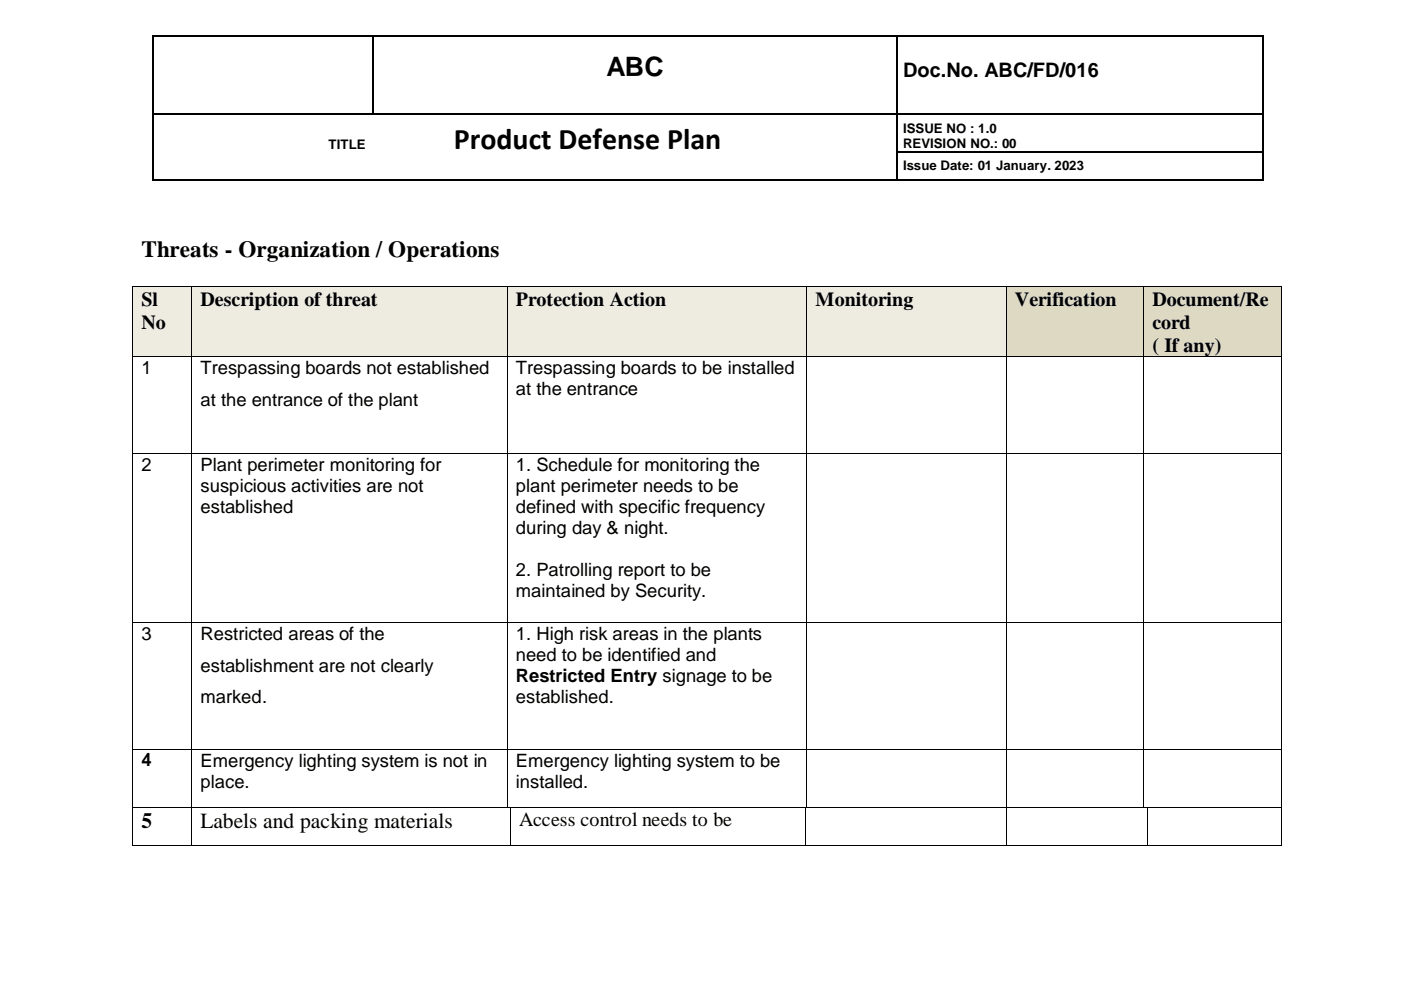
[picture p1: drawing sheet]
<svg xmlns="http://www.w3.org/2000/svg" width="297mm" height="210mm" viewBox="0 0 297 210" stroke-linecap="round" stroke-linejoin="round" font-family="sans-serif">
<defs><g id="words">
<text font-size="6.3" x="96.2" y="31.6">Product Defense Plan</text>
<text font-size="5.7" x="128.6" y="16.1">ABC</text>
<text font-size="4.9" x="30" y="54.4">Threats - Organization / Operations</text>
<g font-size="4.6">
<text x="30" y="175.5">5</text>
<text x="42.5" y="175.4">Labels and packing materials</text>
</g>
<g font-size="4.2">
<text x="191.4" y="16.3">Doc.No. ABC/FD/016</text>
<text x="30" y="64.8">Sl</text>
<text x="42.5" y="64.8">Description of threat</text>
<text x="109.3" y="64.8">Protection Action</text>
<text x="172.9" y="64.8">Monitoring</text>
<text x="215.1" y="64.8">Verification</text>
<text x="244.2" y="64.8">Document/Re</text>
<text x="30" y="69.7">No</text>
<text x="244.2" y="69.7">cord</text>
<text x="244.2" y="74.5">( If any)</text>
<text x="110" y="175.1">Access control needs to be</text>
</g>
<g font-size="3.9">
<text x="30" y="79.4">1</text>
<text x="42.5" y="79.4">Trespassing boards not established</text>
<text x="109.3" y="79.3">Trespassing boards to be installed</text>
<text x="109.3" y="83.8">at the entrance</text>
<text x="42.5" y="86.1">at the entrance of the plant</text>
<text x="30" y="99.8">2</text>
<text x="42.5" y="99.8">Plant perimeter monitoring for</text>
<text x="109.3" y="99.8">1. Schedule for monitoring the</text>
<text x="42.5" y="104.2">suspicious activities are not</text>
<text x="109.3" y="104.2">plant perimeter needs to be</text>
<text x="42.5" y="108.7">established</text>
<text x="109.3" y="108.7">defined with specific frequency</text>
<text x="109.3" y="113.2">during day &amp; night.</text>
<text x="109.3" y="122.1">2. Patrolling report to be</text>
<text x="109.3" y="126.5">maintained by Security.</text>
<text x="30" y="135.7">3</text>
<text x="42.5" y="135.7">Restricted areas of the</text>
<text x="109.3" y="135.6">1. High risk areas in the plants</text>
<text x="42.5" y="142.4">establishment are not clearly</text>
<text x="109.3" y="140.1">need to be identified and</text>
<text x="42.5" y="149.1">marked.</text>
<text x="109.3" y="144.5">Restricted Entry signage to be</text>
<text x="109.3" y="149.1">established.</text>
<text x="30" y="162.5">4</text>
<text x="42.5" y="162.5">Emergency lighting system is not in</text>
<text x="42.5" y="166.9">place.</text>
<text x="109.3" y="162.5">Emergency lighting system to be</text>
<text x="109.3" y="166.9">installed.</text>
</g>
<g font-size="2.8">
<text x="191.4" y="28.1">ISSUE NO : 1.0</text>
<text x="69.6" y="31.6">TITLE</text>
<text x="191.4" y="31.4">REVISION NO.: 00</text>
<text x="191.4" y="36.1">Issue Date: 01 January. 2023</text>
</g>
</g></defs>
<g fill="#000">
<path d="M32.4 7.5h.2v.2h-.2z" fill-rule="evenodd"/>
<path d="M32.4 7.5h.2v.2h-.2z" fill-rule="evenodd"/>
<path d="M78.9 7.5h.3v.2h-.3z" fill-rule="evenodd"/>
<path d="M190 7.5h.2v.2h-.2z" fill-rule="evenodd"/>
<path d="M267.5 7.5h.2v.2h-.2z" fill-rule="evenodd"/>
<path d="M267.5 7.5h.2v.2h-.2z" fill-rule="evenodd"/>
<path d="M32.4 24.1h.2v.2h-.2z" fill-rule="evenodd"/>
<path d="M32.4 32h.2v.3h-.2z" fill-rule="evenodd"/>
<path d="M32.4 38.1h.2v.3h-.2z" fill-rule="evenodd"/>
<path d="M32.4 38.1h.2v.3h-.2z" fill-rule="evenodd"/>
<path d="M78.9 24.1h.3v.2h-.3z" fill-rule="evenodd"/>
<path d="M190 24.1h.2v.2h-.2z" fill-rule="evenodd"/>
<path d="M190 32h.2v.3h-.2z" fill-rule="evenodd"/>
<path d="M190 38.1h.2v.3h-.2z" fill-rule="evenodd"/>
<path d="M267.5 24.1h.2v.2h-.2z" fill-rule="evenodd"/>
<path d="M267.5 32h.2v.3h-.2z" fill-rule="evenodd"/>
<path d="M267.5 38.1h.2v.3h-.2z" fill-rule="evenodd"/>
<path d="M267.5 38.1h.2v.3h-.2z" fill-rule="evenodd"/>
</g>
<g fill="none" stroke="#000" stroke-width=".25">
<path d="M32.5 7.7v16.4M32.6 7.6h46.3M79.1 7.7v16.4M79.2 7.6h110.8M190.1 7.7v16.4M190.2 7.6h77.3M267.6 7.7v16.4M32.5 24.3v7.7M32.5 32.3v5.8M32.6 24.2h46.3M32.6 38.2h157.4M79.2 24.2h110.8"/>
<path d="M190.1 24.3v7.7M190.1 32.3v5.8M190.2 24.2h77.3M190.2 32.1h77.3M190.2 38.2h77.3M267.6 24.3v7.7M267.6 32.3v5.8"/>
</g>
<g fill="#eeece1">
<path d="M28.2 60.9h12.3v14.7h-12.3z" fill-rule="evenodd"/>
<path d="M30 60.9h8.7v4.9h-8.7z" fill-rule="evenodd"/>
<path d="M30 65.8h8.7v4.8h-8.7z" fill-rule="evenodd"/>
<path d="M40.6 60.9h66.7v14.7h-66.7z" fill-rule="evenodd"/>
<path d="M42.5 60.9h63v4.9h-63z" fill-rule="evenodd"/>
<path d="M107.6 60.9h63.2v14.7h-63.2z" fill-rule="evenodd"/>
<path d="M109.3 60.9h59.7v4.9h-59.7z" fill-rule="evenodd"/>
<path d="M171 60.9h42.2v14.7h-42.2z" fill-rule="evenodd"/>
<path d="M172.9 60.9h38.4v4.9h-38.4z" fill-rule="evenodd"/>
</g>
<g fill="#ddd9c3">
<path d="M213.3 60.9h29v14.7h-29z" fill-rule="evenodd"/>
<path d="M215.1 60.9h25.3v4.9h-25.3z" fill-rule="evenodd"/>
<path d="M242.5 60.9h28.9v14.7h-28.9z" fill-rule="evenodd"/>
<path d="M244.2 60.9h25.5v4.9h-25.5z" fill-rule="evenodd"/>
<path d="M244.2 65.8h25.5v4.8h-25.5z" fill-rule="evenodd"/>
<path d="M244.2 70.6h25.5v5h-25.5z" fill-rule="evenodd"/>
</g>
<g fill="#000">
<path d="M27.9 60.7h.2v.2h-.2z" fill-rule="evenodd"/>
<path d="M27.9 60.7h.2v.2h-.2z" fill-rule="evenodd"/>
<path d="M27.9 75.6h.2v.1h-.2z" fill-rule="evenodd"/>
<path d="M40.5 60.7h.1v.2h-.1z" fill-rule="evenodd"/>
<path d="M40.5 75.6h.1v.1h-.1z" fill-rule="evenodd"/>
<path d="M107.4 60.7h.2v.2h-.2z" fill-rule="evenodd"/>
<path d="M107.4 75.6h.2v.1h-.2z" fill-rule="evenodd"/>
<path d="M170.8 60.7h.2v.2h-.2z" fill-rule="evenodd"/>
<path d="M170.8 75.6h.2v.1h-.2z" fill-rule="evenodd"/>
<path d="M213.2 60.7h.1v.2h-.1z" fill-rule="evenodd"/>
<path d="M213.2 75.6h.1v.1h-.1z" fill-rule="evenodd"/>
<path d="M242.3 60.7h.2v.2h-.2z" fill-rule="evenodd"/>
<path d="M242.3 75.6h.2v.1h-.2z" fill-rule="evenodd"/>
<path d="M271.4 60.7h.2v.2h-.2z" fill-rule="evenodd"/>
<path d="M271.4 60.7h.2v.2h-.2z" fill-rule="evenodd"/>
<path d="M271.4 75.6h.2v.1h-.2z" fill-rule="evenodd"/>
<path d="M27.9 96h.2v.1h-.2z" fill-rule="evenodd"/>
<path d="M40.5 96h.1v.1h-.1z" fill-rule="evenodd"/>
<path d="M107.4 96h.2v.1h-.2z" fill-rule="evenodd"/>
<path d="M170.8 96h.2v.1h-.2z" fill-rule="evenodd"/>
<path d="M213.2 96h.1v.1h-.1z" fill-rule="evenodd"/>
<path d="M242.3 96h.2v.1h-.2z" fill-rule="evenodd"/>
<path d="M271.4 96h.2v.1h-.2z" fill-rule="evenodd"/>
<path d="M27.9 131.9h.2v.1h-.2z" fill-rule="evenodd"/>
<path d="M40.5 131.9h.1v.1h-.1z" fill-rule="evenodd"/>
<path d="M107.4 131.9h.2v.1h-.2z" fill-rule="evenodd"/>
<path d="M170.8 131.9h.2v.1h-.2z" fill-rule="evenodd"/>
<path d="M213.2 131.9h.1v.1h-.1z" fill-rule="evenodd"/>
<path d="M242.3 131.9h.2v.1h-.2z" fill-rule="evenodd"/>
<path d="M271.4 131.9h.2v.1h-.2z" fill-rule="evenodd"/>
<path d="M27.9 158.7h.2v.2h-.2z" fill-rule="evenodd"/>
<path d="M40.5 158.7h.1v.2h-.1z" fill-rule="evenodd"/>
<path d="M107.4 158.7h.2v.2h-.2z" fill-rule="evenodd"/>
<path d="M170.8 158.7h.2v.2h-.2z" fill-rule="evenodd"/>
<path d="M213.2 158.7h.1v.2h-.1z" fill-rule="evenodd"/>
<path d="M242.3 158.7h.2v.2h-.2z" fill-rule="evenodd"/>
<path d="M271.4 158.7h.2v.2h-.2z" fill-rule="evenodd"/>
<path d="M27.9 171.1h.2v.2h-.2z" fill-rule="evenodd"/>
<path d="M27.9 179.2h.2v.2h-.2z" fill-rule="evenodd"/>
<path d="M27.9 179.2h.2v.2h-.2z" fill-rule="evenodd"/>
<path d="M40.5 171.1h.1v.2h-.1z" fill-rule="evenodd"/>
<path d="M40.5 179.2h.1v.2h-.1z" fill-rule="evenodd"/>
<path d="M107.4 171.1h.2v.2h-.2z" fill-rule="evenodd"/>
<path d="M107.6 171.1h.5v.2h-.5z" fill-rule="evenodd"/>
<path d="M108.1 171.1h.1v.2h-.1z" fill-rule="evenodd"/>
<path d="M108.1 179.2h.1v.2h-.1z" fill-rule="evenodd"/>
<path d="M170.6 171.1h.1v.2h-.1z" fill-rule="evenodd"/>
<path d="M170.6 179.2h.1v.2h-.1z" fill-rule="evenodd"/>
<path d="M170.7 171.1l.1 .2z" fill-rule="evenodd"/>
<path d="M170.8 171.1h.2v.2h-.2z" fill-rule="evenodd"/>
<path d="M213.2 171.1h.1v.2h-.1z" fill-rule="evenodd"/>
<path d="M213.2 179.2h.1v.2h-.1z" fill-rule="evenodd"/>
<path d="M242.3 171.1h.2v.2h-.2z" fill-rule="evenodd"/>
<path d="M242.5 171.1h.6v.2h-.6z" fill-rule="evenodd"/>
<path d="M243.1 171.1h.1v.2h-.1z" fill-rule="evenodd"/>
<path d="M243.1 179.2h.1v.2h-.1z" fill-rule="evenodd"/>
<path d="M271.4 171.1h.2v.2h-.2z" fill-rule="evenodd"/>
<path d="M271.4 179.2h.2v.2h-.2z" fill-rule="evenodd"/>
<path d="M271.4 179.2h.2v.2h-.2z" fill-rule="evenodd"/>
</g>
<g fill="none" stroke="#000" stroke-width=".21">
<path d="M28 60.9v14.7M28 75.7v20.3M28.1 60.8h12.4M28.1 75.6h12.4M40.6 60.9v14.7M40.6 75.7v20.3M40.6 60.8h66.8M40.6 75.6h66.8M107.5 60.9v14.7M107.5 75.7v20.3M107.6 60.8h63.2M107.6 75.6h63.2"/>
<path d="M170.9 60.9v14.7M170.9 75.7v20.3M171 60.8h42.2M171 75.6h42.2M213.3 60.9v14.7M213.3 75.7v20.3M213.3 60.8h29M213.3 75.6h29M242.4 60.9v14.7M242.4 75.7v20.3M242.5 60.8h28.9M242.5 75.6h28.9"/>
<path d="M271.5 60.9v14.7M271.5 75.7v20.3M28 96.1v35.8M28.1 96.1h12.4M40.6 96.1v35.8M40.6 96.1h66.8M107.5 96.1v35.8M107.6 96.1h63.2M170.9 96.1v35.8M171 96.1h42.2M213.3 96.1v35.8M213.3 96.1h29"/>
<path d="M242.4 96.1v35.8M242.5 96.1h28.9M271.5 96.1v35.8M28 132v26.7M28.1 132h12.4M40.6 132v26.7M40.6 132h66.8M107.5 132v26.7M107.6 132h63.2M170.9 132v26.7M171 132h42.2M213.3 132v26.7"/>
<path d="M213.3 132h29M242.4 132v26.7M242.5 132h28.9M271.5 132v26.7M28 158.9v12.2M28.1 158.8h12.4M40.6 158.9v12.2M40.6 158.8h66.8M107.5 158.9v12.2M107.6 158.8h63.2M170.9 158.9v12.2M171 158.8h42.2"/>
<path d="M213.3 158.9v12.2M213.3 158.8h29M242.4 158.9v12.2M242.5 158.8h28.9M271.5 158.9v12.2M28 171.3v7.9M28.1 171.2h12.4M28.1 179.3h12.4M40.6 171.3v7.9M40.6 171.2h66.8M40.6 179.3h67.5M108.1 171.3v7.9"/>
<path d="M108.2 171.2h62.4M108.2 179.3h62.4M170.6 171.3v7.9M170.7 179.3h42.5M171 171.2h42.2M213.3 171.3v7.9M213.3 171.2h29M213.3 179.3h29.8M243.1 171.3v7.9M243.2 171.2h28.2M243.2 179.3h28.2M271.5 171.3v7.9"/>
</g>
<use href="#words"/>
</svg>
